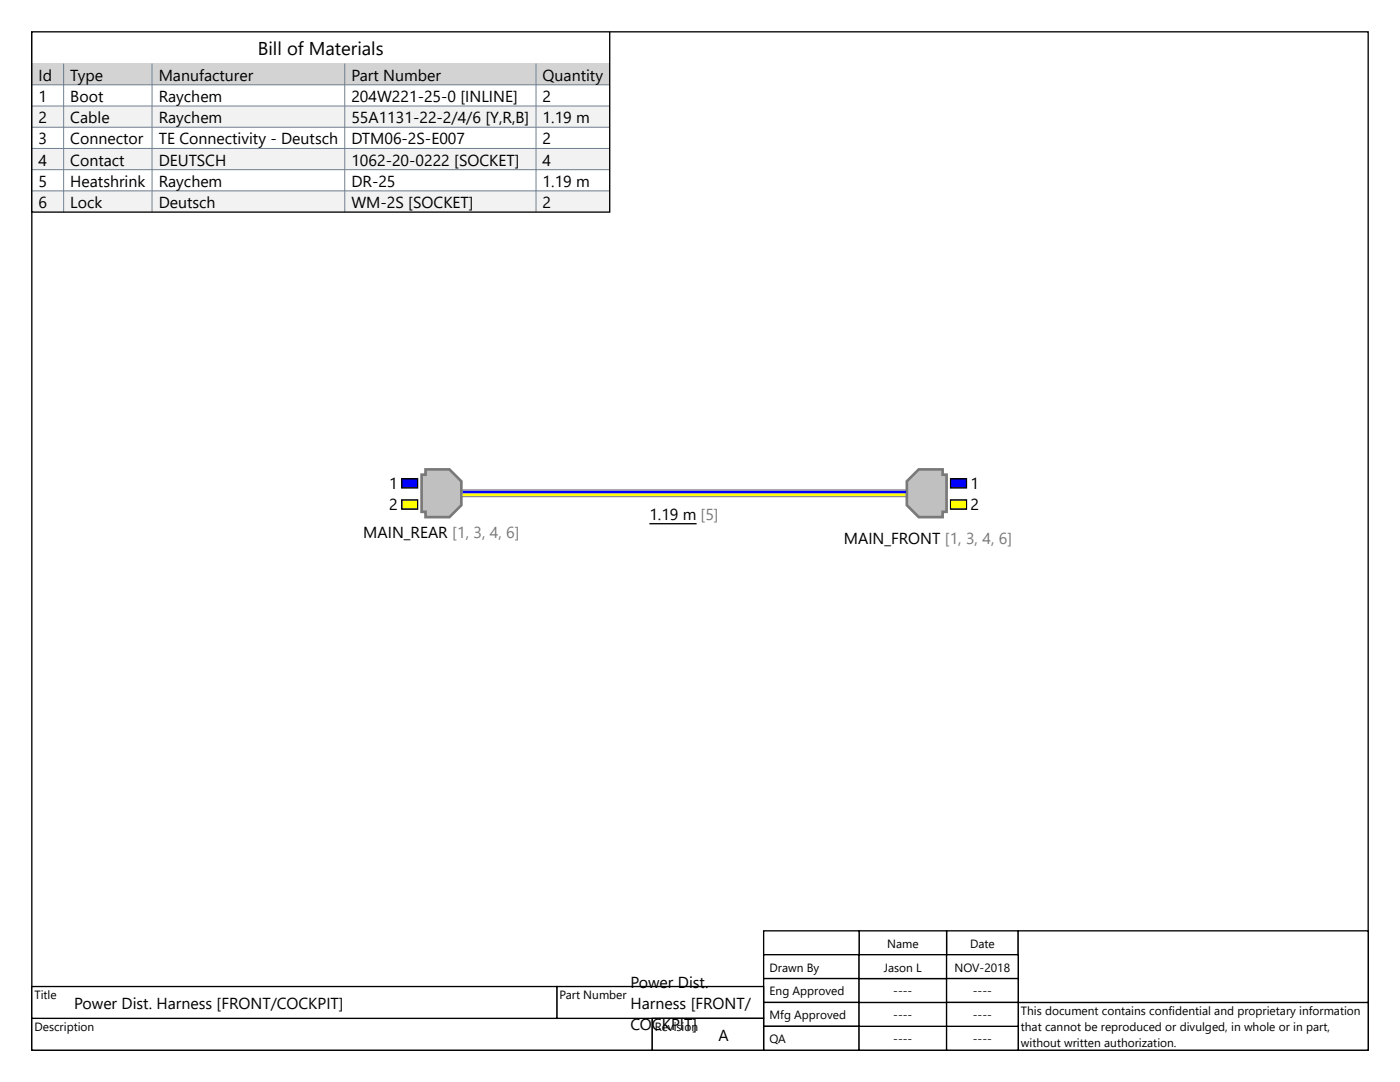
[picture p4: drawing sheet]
<svg xmlns="http://www.w3.org/2000/svg" width="279mm" height="216mm" viewBox="0 0 279 216" stroke-linecap="round" stroke-linejoin="round" font-family="sans-serif">
<defs><g id="words">
<text font-size="3.7" x="51.5" y="11.1">Bill of Materials</text>
<g font-size="3.2">
<text x="7.7" y="16.1">Id</text>
<text x="14" y="16.1">Type</text>
<text x="31.7" y="16.1">Manufacturer</text>
<text x="70.1" y="16.1">Part Number</text>
<text x="108.3" y="16.1">Quantity</text>
<text x="7.7" y="20.3">1</text>
<text x="14" y="20.3">Boot</text>
<text x="31.7" y="20.3">Raychem</text>
<text x="70.1" y="20.3">204W221-25-0 [INLINE]</text>
<text x="108.3" y="20.3">2</text>
<text x="7.7" y="24.6">2</text>
<text x="7.7" y="28.8">3</text>
<text x="14" y="24.6">Cable</text>
<text x="14" y="28.8">Connector</text>
<text x="31.7" y="24.6">Raychem</text>
<text x="31.7" y="28.8">TE Connectivity - Deutsch</text>
<text x="70.1" y="24.6">55A1131-22-2/4/6 [Y,R,B]</text>
<text x="70.1" y="28.8">DTM06-2S-E007</text>
<text x="108.3" y="24.6">1.19 m</text>
<text x="108.3" y="28.8">2</text>
<text x="7.7" y="33">4</text>
<text x="14" y="33">Contact</text>
<text x="31.7" y="33">DEUTSCH</text>
<text x="70.1" y="33">1062-20-0222 [SOCKET]</text>
<text x="108.3" y="33">4</text>
<text x="7.7" y="37.3">5</text>
<text x="7.7" y="41.5">6</text>
<text x="14" y="37.3">Heatshrink</text>
<text x="14" y="41.5">Lock</text>
<text x="31.7" y="41.5">Deutsch</text>
<text x="31.7" y="37.3">Raychem</text>
<text x="70.1" y="41.5">WM-2S [SOCKET]</text>
<text x="70.1" y="37.3">DR-25</text>
<text x="108.3" y="41.5">2</text>
<text x="108.3" y="37.3">1.19 m</text>
<text x="77.7" y="97.6">1</text>
<text x="77.7" y="101.9">2</text>
<text x="193.7" y="97.6">1</text>
<text x="193.7" y="101.9">2</text>
<text x="72.5" y="107.4">MAIN_REAR [1, 3, 4, 6]</text>
<text x="129.6" y="103.7">1.19 m [5]</text>
<text x="168.4" y="108.5">MAIN_FRONT [1, 3, 4, 6]</text>
<text x="125.8" y="197.1">Power Dist.</text>
<text x="14.8" y="201.3">Power Dist. Harness [FRONT/COCKPIT]</text>
<text x="125.8" y="201.3">Harness [FRONT/</text>
<text x="125.8" y="205.6">COCKPIT]</text>
<text x="143.4" y="207.7">A</text>
</g>
<g font-size="2.4">
<text x="177" y="189.1">Name</text>
<text x="193.6" y="189.1">Date</text>
<text x="153.6" y="193.9">Drawn By</text>
<text x="176.4" y="193.9">Jason L</text>
<text x="190.5" y="193.9">NOV-2018</text>
<text x="6.9" y="199.4">Title</text>
<text x="111.7" y="199.4">Part Number</text>
<text x="153.6" y="198.6">Eng Approved</text>
<text x="153.6" y="203.4">Mfg Approved</text>
<text x="178.3" y="203.4">----</text>
<text x="178.3" y="198.6">----</text>
<text x="194.2" y="198.6">----</text>
<text x="194.2" y="203.4">----</text>
<text x="203.7" y="202.6">This document contains confidential and proprietary information</text>
<text x="6.9" y="205.8">Description</text>
<text x="130.7" y="205.8">Revision</text>
<text x="153.6" y="208.2">QA</text>
<text x="178.3" y="208.2">----</text>
<text x="194.2" y="208.2">----</text>
<text x="203.7" y="205.8">that cannot be reproduced or divulged, in whole or in part,</text>
<text x="203.7" y="208.9">without written authorization.</text>
</g>
</g></defs>
<path d="M6.4 6.3h266.7v203.2h-266.7z" fill="none" stroke="#000" stroke-width=".26"/>
<path d="M6.4 203.2h123.8v6.3h-123.8z" fill-rule="evenodd" fill="#fff"/>
<path d="M6.4 203.2h123.8v6.3h-123.8z" fill="none" stroke="#000" stroke-width=".26"/>
<path d="M188.9 185.7h14.3v4.8h-14.3z" fill-rule="evenodd" fill="#fff"/>
<path d="M188.9 185.7h14.3v4.8h-14.3z" fill="none" stroke="#000" stroke-width=".26"/>
<path d="M171.5 185.7h17.4v4.8h-17.4z" fill-rule="evenodd" fill="#fff"/>
<path d="M171.5 185.7h17.4v4.8h-17.4z" fill="none" stroke="#000" stroke-width=".26"/>
<path d="M152.4 185.7h19.1v4.8h-19.1z" fill-rule="evenodd" fill="#fff"/>
<path d="M152.4 185.7h19.1v4.8h-19.1z" fill="none" stroke="#000" stroke-width=".26"/>
<path d="M152.4 190.5h19.1v4.8h-19.1z" fill-rule="evenodd" fill="#fff"/>
<path d="M152.4 190.5h19.1v4.8h-19.1z" fill="none" stroke="#000" stroke-width=".26"/>
<path d="M152.4 195.3h19.1v4.7h-19.1z" fill-rule="evenodd" fill="#fff"/>
<path d="M152.4 195.3h19.1v4.7h-19.1z" fill="none" stroke="#000" stroke-width=".26"/>
<path d="M152.4 200h19.1v4.8h-19.1z" fill-rule="evenodd" fill="#fff"/>
<path d="M152.4 200h19.1v4.8h-19.1z" fill="none" stroke="#000" stroke-width=".26"/>
<path d="M152.4 204.8h19.1v4.7h-19.1z" fill-rule="evenodd" fill="#fff"/>
<path d="M152.4 204.8h19.1v4.7h-19.1z" fill="none" stroke="#000" stroke-width=".26"/>
<path d="M203.2 200h69.9v9.5h-69.9z" fill-rule="evenodd" fill="#fff"/>
<path d="M203.2 200h69.9v9.5h-69.9z" fill="none" stroke="#000" stroke-width=".26"/>
<path d="M111.1 196.8h41.3v6.4h-41.3z" fill-rule="evenodd" fill="#fff"/>
<path d="M111.1 196.8h41.3v6.4h-41.3z" fill="none" stroke="#000" stroke-width=".26"/>
<path d="M130.2 203.2h22.2v6.3h-22.2z" fill-rule="evenodd" fill="#fff"/>
<path d="M130.2 203.2h22.2v6.3h-22.2z" fill="none" stroke="#000" stroke-width=".26"/>
<path d="M6.4 196.8h104.7v6.4h-104.7z" fill-rule="evenodd" fill="#fff"/>
<path d="M6.4 196.8h104.7v6.4h-104.7z" fill="none" stroke="#000" stroke-width=".26"/>
<path d="M203.2 185.7h69.9v14.3h-69.9z" fill-rule="evenodd" fill="#fff"/>
<path d="M203.2 185.7h69.9v14.3h-69.9z" fill="none" stroke="#000" stroke-width=".26"/>
<path d="M171.5 204.8h17.4v4.7h-17.4z" fill-rule="evenodd" fill="#fff"/>
<path d="M171.5 204.8h17.4v4.7h-17.4z" fill="none" stroke="#000" stroke-width=".26"/>
<path d="M171.5 200h17.4v4.8h-17.4z" fill-rule="evenodd" fill="#fff"/>
<path d="M171.5 200h17.4v4.8h-17.4z" fill="none" stroke="#000" stroke-width=".26"/>
<path d="M171.5 195.3h17.4v4.7h-17.4z" fill-rule="evenodd" fill="#fff"/>
<path d="M171.5 195.3h17.4v4.7h-17.4z" fill="none" stroke="#000" stroke-width=".26"/>
<path d="M171.5 190.5h17.4v4.8h-17.4z" fill-rule="evenodd" fill="#fff"/>
<path d="M171.5 190.5h17.4v4.8h-17.4z" fill="none" stroke="#000" stroke-width=".26"/>
<path d="M188.9 190.5h14.3v4.8h-14.3z" fill-rule="evenodd" fill="#fff"/>
<path d="M188.9 190.5h14.3v4.8h-14.3z" fill="none" stroke="#000" stroke-width=".26"/>
<path d="M188.9 195.3h14.3v4.7h-14.3z" fill-rule="evenodd" fill="#fff"/>
<path d="M188.9 195.3h14.3v4.7h-14.3z" fill="none" stroke="#000" stroke-width=".26"/>
<path d="M188.9 204.8h14.3v4.7h-14.3z" fill-rule="evenodd" fill="#fff"/>
<path d="M188.9 204.8h14.3v4.7h-14.3z" fill="none" stroke="#000" stroke-width=".26"/>
<path d="M188.9 200h14.3v4.8h-14.3z" fill-rule="evenodd" fill="#fff"/>
<path d="M188.9 200h14.3v4.8h-14.3z" fill="none" stroke="#000" stroke-width=".26"/>
<path d="M6.4 6.3h115.3v36h-115.3z" fill-rule="evenodd" fill="#fff"/>
<path d="M6.4 12.7h115.3" fill="none" stroke="#708090" stroke-width=".2"/>
<path d="M6.4 12.7h115.3v4.2h-115.3z" fill-rule="evenodd" fill="#d3d3d3"/>
<path d="M6.4 16.9h115.3" fill="none" stroke="#708090" stroke-width=".2"/>
<path d="M6.4 21.2h115.3v4.2h-115.3z" fill-rule="evenodd" fill="#f2f2f2"/>
<path d="M6.4 21.2h115.3M6.4 25.4h115.3" fill="none" stroke="#708090" stroke-width=".2"/>
<path d="M6.4 29.6h115.3v4.3h-115.3z" fill-rule="evenodd" fill="#f2f2f2"/>
<path d="M6.4 29.6h115.3M6.4 33.9h115.3" fill="none" stroke="#708090" stroke-width=".2"/>
<path d="M6.4 38.1h115.3v4.2h-115.3z" fill-rule="evenodd" fill="#f2f2f2"/>
<path d="M12.7 12.7v29.6M30.3 12.7v29.6M68.8 12.7v29.6M107 12.7v29.6M6.4 38.1h115.3" fill="none" stroke="#708090" stroke-width=".2"/>
<path d="M6.4 6.3h115.3v36h-115.3z" fill="none" stroke="#000" stroke-width=".26"/>
<path d="M92.1 99.1h88.9M92.1 97.8h88.9" fill="none" stroke="#8c8c8c" stroke-width=".26"/>
<path d="M92.1 98.7h88.9" fill="none" stroke="#ff0" stroke-width=".53"/>
<path d="M92.1 98.2h88.9" fill="none" stroke="#00f" stroke-width=".53"/>
<path d="M84.9 93.7h4.8l2.4 2.3v4.8l-2.4 2.4h-4.8v-1.1h-.8v-7.4h.8z" fill-rule="evenodd" fill="#c0c0c0"/>
<path d="M84.9 93.7h4.8l2.4 2.3v4.8l-2.4 2.4h-4.8v-1.1h-.8v-7.4h.8z" fill="none" stroke="#787878" stroke-width=".53"/>
<path d="M80.2 95.5h3.1v1.9h-3.1z" fill-rule="evenodd" fill="#00f"/>
<path d="M80.2 95.5h3.1v1.9h-3.1z" fill="none" stroke="#000" stroke-width=".26"/>
<path d="M80.2 99.7h3.1v1.9h-3.1z" fill-rule="evenodd" fill="#ff0"/>
<path d="M80.2 99.7h3.1v1.9h-3.1z" fill="none" stroke="#000" stroke-width=".26"/>
<path d="M183.4 93.7h4.7v1h.8v7.4h-.8v1.1h-4.7l-2.4-2.4v-4.8z" fill-rule="evenodd" fill="#c0c0c0"/>
<path d="M183.4 93.7h4.7v1h.8v7.4h-.8v1.1h-4.7l-2.4-2.4v-4.8z" fill="none" stroke="#787878" stroke-width=".53"/>
<path d="M189.7 95.5h3.2v1.9h-3.2z" fill-rule="evenodd" fill="#00f"/>
<path d="M189.7 95.5h3.2v1.9h-3.2z" fill="none" stroke="#000" stroke-width=".26"/>
<path d="M189.7 99.7h3.2v1.9h-3.2z" fill-rule="evenodd" fill="#ff0"/>
<path d="M189.7 99.7h3.2v1.9h-3.2zM129.6 104.5h9.4" fill="none" stroke="#000" stroke-width=".26"/>
<use href="#words"/>
</svg>
